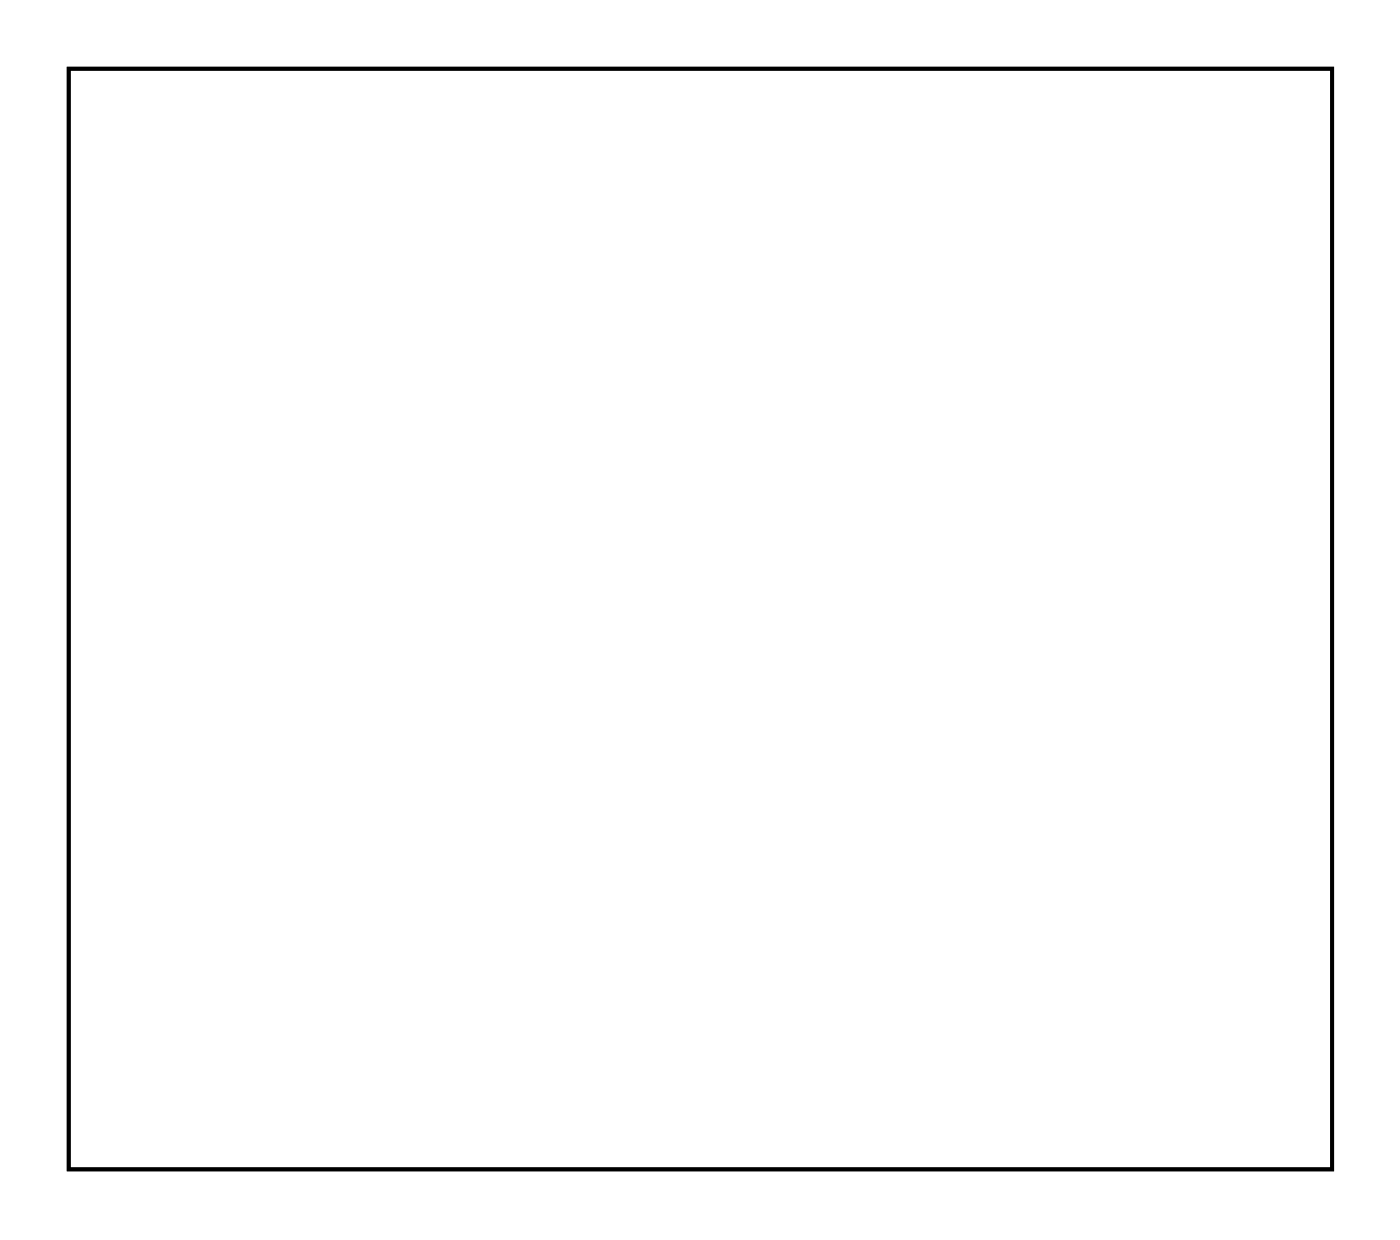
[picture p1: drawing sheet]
<svg xmlns="http://www.w3.org/2000/svg" width="74mm" height="66mm" viewBox="0 0 74 66" stroke-linecap="round" stroke-linejoin="round" font-family="sans-serif">
<path d="M3.6 3.6h66.9v58.3h-66.9z" fill="none" stroke="#000" stroke-width=".2"/>
<path d="M3.6 3.6h66.9v58.3h-66.9zM3.6 3.6v58.3h66.9v-58.3z" fill="#000"/>
<path d="M16.3 51h1.5v1.5h-1.5z" fill="#fff"/>
<path d="M16.3 51h1.5v1.5h-1.5z" fill="none" stroke="#fff" stroke-width=".76" stroke-linecap="butt"/>
<circle cx="17.1" cy="51.8" r=".76" fill="#fff"/>
<circle cx="17.1" cy="51.8" r=".76" fill="none" stroke="#fff" stroke-width=".76" stroke-linecap="butt"/>
<circle cx="17.1" cy="46.7" r=".76" fill="#fff"/>
<circle cx="17.1" cy="46.7" r=".76" fill="none" stroke="#fff" stroke-width=".76" stroke-linecap="butt"/>
<path d="M59.5 10.4h1.5v1.5h-1.5z" fill="#fff"/>
<path d="M59.5 10.4h1.5v1.5h-1.5z" fill="none" stroke="#fff" stroke-width=".76" stroke-linecap="butt"/>
<circle cx="60.3" cy="11.1" r=".76" fill="#fff"/>
<circle cx="60.3" cy="11.1" r=".76" fill="none" stroke="#fff" stroke-width=".76" stroke-linecap="butt"/>
<circle cx="60.3" cy="16.2" r=".76" fill="#fff"/>
<circle cx="60.3" cy="16.2" r=".76" fill="none" stroke="#fff" stroke-width=".76" stroke-linecap="butt"/>
<circle cx="60.3" cy="21.3" r=".76" fill="#fff"/>
<circle cx="60.3" cy="21.3" r=".76" fill="none" stroke="#fff" stroke-width=".76" stroke-linecap="butt"/>
<circle cx="60.3" cy="26.4" r=".76" fill="#fff"/>
<circle cx="60.3" cy="26.4" r=".76" fill="none" stroke="#fff" stroke-width=".76" stroke-linecap="butt"/>
<circle cx="60.3" cy="31.5" r=".76" fill="#fff"/>
<circle cx="60.3" cy="31.5" r=".76" fill="none" stroke="#fff" stroke-width=".76" stroke-linecap="butt"/>
<circle cx="60.3" cy="36.5" r=".76" fill="#fff"/>
<circle cx="60.3" cy="36.5" r=".76" fill="none" stroke="#fff" stroke-width=".76" stroke-linecap="butt"/>
<circle cx="60.3" cy="41.6" r=".76" fill="#fff"/>
<circle cx="60.3" cy="41.6" r=".76" fill="none" stroke="#fff" stroke-width=".76" stroke-linecap="butt"/>
<circle cx="50.1" cy="51.8" r=".7" fill="#fff"/>
<circle cx="50.1" cy="51.8" r=".7" fill="none" stroke="#fff" stroke-width=".67" stroke-linecap="butt"/>
<circle cx="50.1" cy="49.2" r=".7" fill="#fff"/>
<circle cx="50.1" cy="49.2" r=".7" fill="none" stroke="#fff" stroke-width=".67" stroke-linecap="butt"/>
<circle cx="50.1" cy="46.7" r=".7" fill="#fff"/>
<circle cx="50.1" cy="46.7" r=".7" fill="none" stroke="#fff" stroke-width=".67" stroke-linecap="butt"/>
<circle cx="50.1" cy="44.2" r=".7" fill="#fff"/>
<circle cx="50.1" cy="44.2" r=".7" fill="none" stroke="#fff" stroke-width=".67" stroke-linecap="butt"/>
<circle cx="50.1" cy="41.6" r=".7" fill="#fff"/>
<circle cx="50.1" cy="41.6" r=".7" fill="none" stroke="#fff" stroke-width=".67" stroke-linecap="butt"/>
<circle cx="50.1" cy="39.1" r=".7" fill="#fff"/>
<circle cx="50.1" cy="39.1" r=".7" fill="none" stroke="#fff" stroke-width=".67" stroke-linecap="butt"/>
<circle cx="50.1" cy="36.5" r=".7" fill="#fff"/>
<circle cx="50.1" cy="36.5" r=".7" fill="none" stroke="#fff" stroke-width=".67" stroke-linecap="butt"/>
<circle cx="50.1" cy="34" r=".7" fill="#fff"/>
<circle cx="50.1" cy="34" r=".7" fill="none" stroke="#fff" stroke-width=".67" stroke-linecap="butt"/>
<circle cx="50.1" cy="31.5" r=".7" fill="#fff"/>
<circle cx="50.1" cy="31.5" r=".7" fill="none" stroke="#fff" stroke-width=".67" stroke-linecap="butt"/>
<circle cx="50.1" cy="28.9" r=".7" fill="#fff"/>
<circle cx="50.1" cy="28.9" r=".7" fill="none" stroke="#fff" stroke-width=".67" stroke-linecap="butt"/>
<circle cx="50.1" cy="26.4" r=".7" fill="#fff"/>
<circle cx="50.1" cy="26.4" r=".7" fill="none" stroke="#fff" stroke-width=".67" stroke-linecap="butt"/>
<circle cx="50.1" cy="23.8" r=".7" fill="#fff"/>
<circle cx="50.1" cy="23.8" r=".7" fill="none" stroke="#fff" stroke-width=".67" stroke-linecap="butt"/>
<circle cx="50.1" cy="21.3" r=".7" fill="#fff"/>
<circle cx="50.1" cy="21.3" r=".7" fill="none" stroke="#fff" stroke-width=".67" stroke-linecap="butt"/>
<circle cx="50.1" cy="18.8" r=".7" fill="#fff"/>
<circle cx="50.1" cy="18.8" r=".7" fill="none" stroke="#fff" stroke-width=".67" stroke-linecap="butt"/>
<circle cx="50.1" cy="16.2" r=".7" fill="#fff"/>
<circle cx="50.1" cy="16.2" r=".7" fill="none" stroke="#fff" stroke-width=".67" stroke-linecap="butt"/>
<circle cx="50.1" cy="13.7" r=".7" fill="#fff"/>
<circle cx="50.1" cy="13.7" r=".7" fill="none" stroke="#fff" stroke-width=".67" stroke-linecap="butt"/>
<circle cx="50.1" cy="11.2" r=".7" fill="#fff"/>
<circle cx="50.1" cy="11.2" r=".7" fill="none" stroke="#fff" stroke-width=".67" stroke-linecap="butt"/>
<circle cx="50.1" cy="8.6" r=".7" fill="#fff"/>
<circle cx="50.1" cy="8.6" r=".7" fill="none" stroke="#fff" stroke-width=".67" stroke-linecap="butt"/>
<circle cx="50.1" cy="6.1" r=".7" fill="#fff"/>
<circle cx="50.1" cy="6.1" r=".7" fill="none" stroke="#fff" stroke-width=".67" stroke-linecap="butt"/>
<circle cx="27.3" cy="6.1" r=".7" fill="#fff"/>
<circle cx="27.3" cy="6.1" r=".7" fill="none" stroke="#fff" stroke-width=".67" stroke-linecap="butt"/>
<circle cx="27.3" cy="8.6" r=".7" fill="#fff"/>
<circle cx="27.3" cy="8.6" r=".7" fill="none" stroke="#fff" stroke-width=".67" stroke-linecap="butt"/>
<circle cx="27.3" cy="11.2" r=".7" fill="#fff"/>
<circle cx="27.3" cy="11.2" r=".7" fill="none" stroke="#fff" stroke-width=".67" stroke-linecap="butt"/>
<circle cx="27.3" cy="13.7" r=".7" fill="#fff"/>
<circle cx="27.3" cy="13.7" r=".7" fill="none" stroke="#fff" stroke-width=".67" stroke-linecap="butt"/>
<circle cx="27.3" cy="16.2" r=".7" fill="#fff"/>
<circle cx="27.3" cy="16.2" r=".7" fill="none" stroke="#fff" stroke-width=".67" stroke-linecap="butt"/>
<circle cx="27.3" cy="18.8" r=".7" fill="#fff"/>
<circle cx="27.3" cy="18.8" r=".7" fill="none" stroke="#fff" stroke-width=".67" stroke-linecap="butt"/>
<circle cx="27.3" cy="21.3" r=".7" fill="#fff"/>
<circle cx="27.3" cy="21.3" r=".7" fill="none" stroke="#fff" stroke-width=".67" stroke-linecap="butt"/>
<circle cx="27.3" cy="23.8" r=".7" fill="#fff"/>
<circle cx="27.3" cy="23.8" r=".7" fill="none" stroke="#fff" stroke-width=".67" stroke-linecap="butt"/>
<circle cx="27.3" cy="26.4" r=".7" fill="#fff"/>
<circle cx="27.3" cy="26.4" r=".7" fill="none" stroke="#fff" stroke-width=".67" stroke-linecap="butt"/>
<circle cx="27.3" cy="28.9" r=".7" fill="#fff"/>
<circle cx="27.3" cy="28.9" r=".7" fill="none" stroke="#fff" stroke-width=".67" stroke-linecap="butt"/>
<circle cx="27.3" cy="31.5" r=".7" fill="#fff"/>
<circle cx="27.3" cy="31.5" r=".7" fill="none" stroke="#fff" stroke-width=".67" stroke-linecap="butt"/>
<circle cx="27.3" cy="34" r=".7" fill="#fff"/>
<circle cx="27.3" cy="34" r=".7" fill="none" stroke="#fff" stroke-width=".67" stroke-linecap="butt"/>
<circle cx="27.3" cy="36.5" r=".7" fill="#fff"/>
<circle cx="27.3" cy="36.5" r=".7" fill="none" stroke="#fff" stroke-width=".67" stroke-linecap="butt"/>
<circle cx="27.3" cy="39.1" r=".7" fill="#fff"/>
<circle cx="27.3" cy="39.1" r=".7" fill="none" stroke="#fff" stroke-width=".67" stroke-linecap="butt"/>
<circle cx="27.3" cy="41.6" r=".7" fill="#fff"/>
<circle cx="27.3" cy="41.6" r=".7" fill="none" stroke="#fff" stroke-width=".67" stroke-linecap="butt"/>
<circle cx="27.3" cy="44.2" r=".7" fill="#fff"/>
<circle cx="27.3" cy="44.2" r=".7" fill="none" stroke="#fff" stroke-width=".67" stroke-linecap="butt"/>
<circle cx="27.3" cy="46.7" r=".7" fill="#fff"/>
<circle cx="27.3" cy="46.7" r=".7" fill="none" stroke="#fff" stroke-width=".67" stroke-linecap="butt"/>
<circle cx="27.3" cy="49.2" r=".7" fill="#fff"/>
<circle cx="27.3" cy="49.2" r=".7" fill="none" stroke="#fff" stroke-width=".67" stroke-linecap="butt"/>
<circle cx="27.3" cy="51.8" r=".7" fill="#fff"/>
<circle cx="27.3" cy="51.8" r=".7" fill="none" stroke="#fff" stroke-width=".67" stroke-linecap="butt"/>
<path d="M16.3 35.8h1.5v1.5h-1.5z" fill="#fff"/>
<path d="M16.3 35.8h1.5v1.5h-1.5z" fill="none" stroke="#fff" stroke-width=".76" stroke-linecap="butt"/>
<circle cx="17.1" cy="36.5" r=".76" fill="#fff"/>
<circle cx="17.1" cy="36.5" r=".76" fill="none" stroke="#fff" stroke-width=".76" stroke-linecap="butt"/>
<circle cx="17.1" cy="31.5" r=".76" fill="#fff"/>
<circle cx="17.1" cy="31.5" r=".76" fill="none" stroke="#fff" stroke-width=".76" stroke-linecap="butt"/>
<circle cx="17.1" cy="26.4" r=".76" fill="#fff"/>
<circle cx="17.1" cy="26.4" r=".76" fill="none" stroke="#fff" stroke-width=".76" stroke-linecap="butt"/>
<circle cx="17.1" cy="21.3" r=".76" fill="#fff"/>
<circle cx="17.1" cy="21.3" r=".76" fill="none" stroke="#fff" stroke-width=".76" stroke-linecap="butt"/>
<circle cx="17.1" cy="16.2" r=".76" fill="#fff"/>
<circle cx="17.1" cy="16.2" r=".76" fill="none" stroke="#fff" stroke-width=".76" stroke-linecap="butt"/>
<circle cx="17.1" cy="11.1" r=".76" fill="#fff"/>
<circle cx="17.1" cy="11.1" r=".76" fill="none" stroke="#fff" stroke-width=".76" stroke-linecap="butt"/>
</svg>
